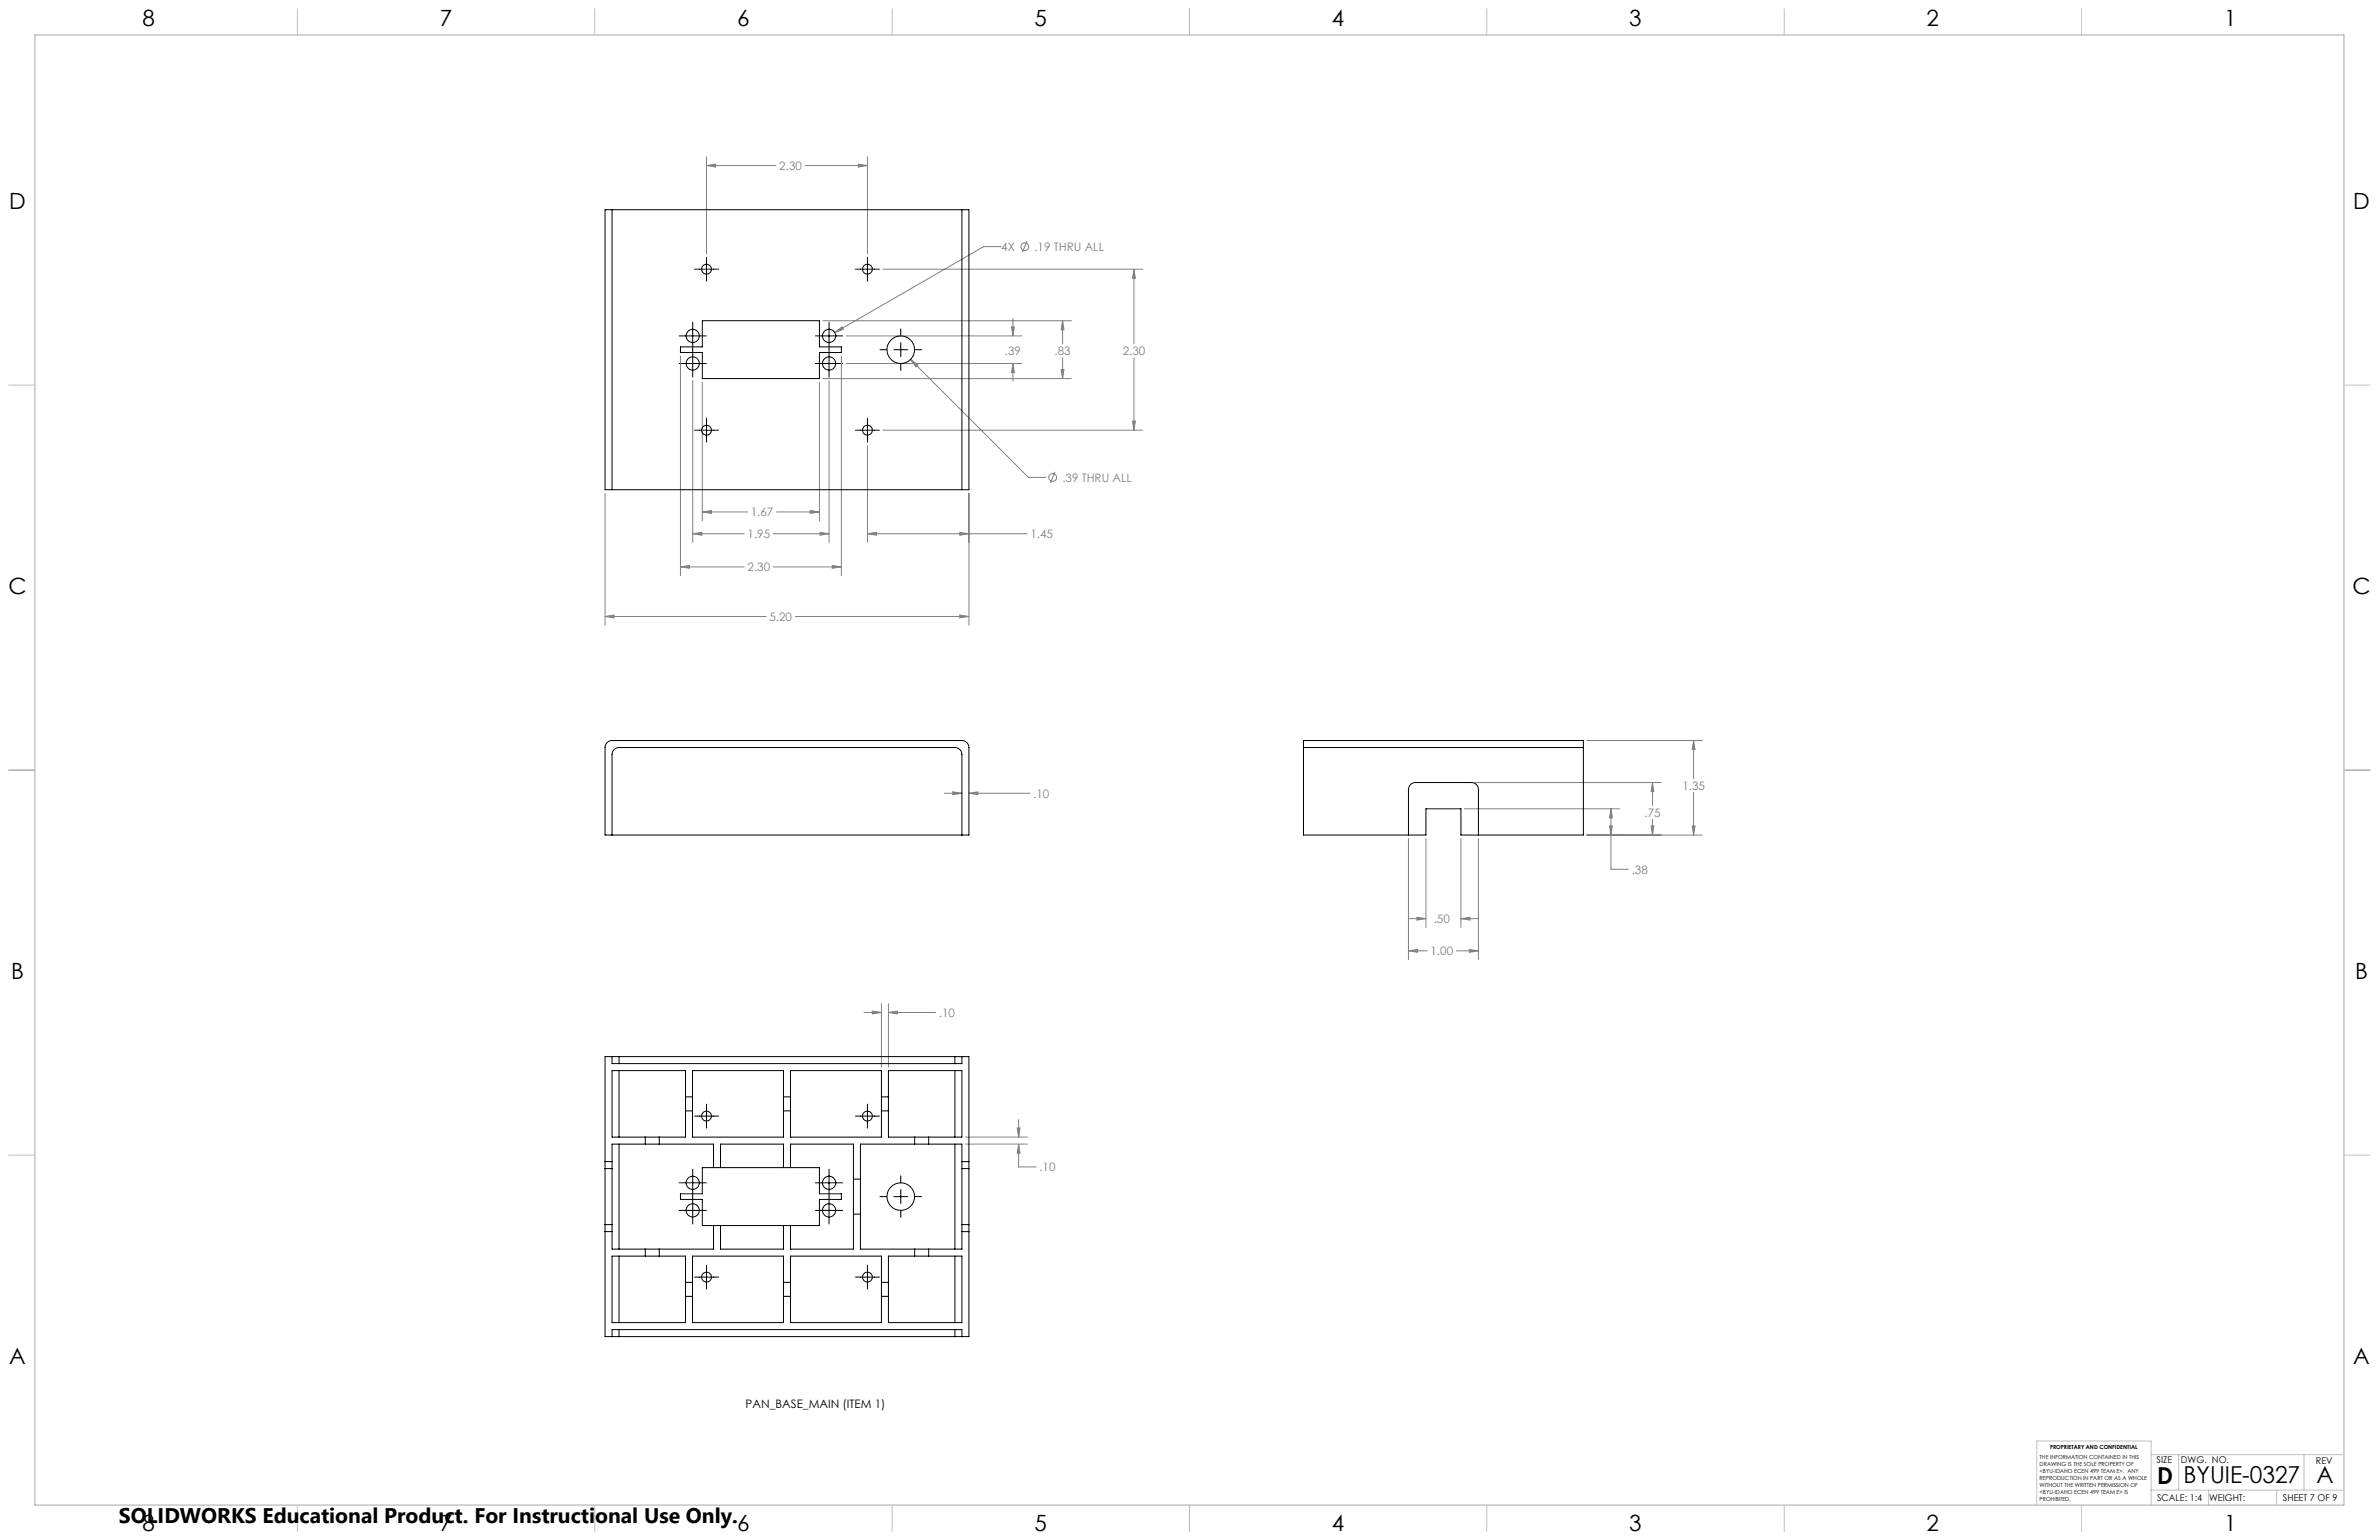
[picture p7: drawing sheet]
<svg xmlns="http://www.w3.org/2000/svg" width="864mm" height="559mm" viewBox="0 0 864 559" stroke-linecap="round" stroke-linejoin="round" font-family="sans-serif">
<defs><g id="words">
<g font-size="8.5">
<text x="783.1" y="538.4">D</text>
<text x="792.6" y="538.3">BYUIE-0327</text>
<text x="840.9" y="538.3">A</text>
</g>
<g font-size="8.1">
<text x="51.7" y="9.3">8</text>
<text x="159.7" y="9.3">7</text>
<text x="267.6" y="9.3">6</text>
<text x="375.5" y="9.3">5</text>
<text x="483.5" y="9.3">4</text>
<text x="591.4" y="9.3">3</text>
<text x="699.4" y="9.3">2</text>
<text x="807.3" y="9.3">1</text>
<text x="3.3" y="76">D</text>
<text x="854.2" y="76">D</text>
<text x="3" y="215.7">C</text>
<text x="853.9" y="215.7">C</text>
<text x="4" y="355.4">B</text>
<text x="854.9" y="355.4">B</text>
<text x="3.3" y="495.1">A</text>
<text x="854.2" y="495.1">A</text>
<text x="51.7" y="555.4">8</text>
<text x="159.7" y="555.4">7</text>
<text x="267.6" y="555.4">6</text>
<text x="375.5" y="555.4">5</text>
<text x="483.5" y="555.4">4</text>
<text x="591.4" y="555.4">3</text>
<text x="699.4" y="555.4">2</text>
<text x="807.3" y="555.4">1</text>
</g>
<text font-size="7.7" x="43.2" y="552.5">SOLIDWORKS Educational Product. For Instructional Use Only.</text>
<g font-size="4.2" fill="#808080">
<text x="282.9" y="61.7">2.30</text>
<text x="363.5" y="91">4X</text>
<text x="375.5" y="91">.19 THRU ALL</text>
<text x="364.8" y="128.9">.39</text>
<text x="382.8" y="128.9">.83</text>
<text x="407.5" y="128.9">2.30</text>
<text x="385.6" y="174.8">.39 THRU ALL</text>
<text x="272.5" y="187.3">1.67</text>
<text x="271.4" y="195.3">1.95</text>
<text x="374.1" y="195.3">1.45</text>
<text x="271.4" y="207.3">2.30</text>
<text x="279.3" y="225.3">5.20</text>
<text x="610.7" y="286.6">1.35</text>
<text x="375.1" y="289.4">.10</text>
<text x="597" y="296.4">.75</text>
<text x="592.3" y="317">.38</text>
<text x="520.5" y="334.9">.50</text>
<text x="519.3" y="346.6">1.00</text>
<text x="340.8" y="369">.10</text>
<text x="377.3" y="425">.10</text>
</g>
<text font-size="4.2" x="270.7" y="510.8">PAN_BASE_MAIN (ITEM 1)</text>
<g font-size="3.4">
<text x="782.9" y="531">SIZE</text>
<text x="791.7" y="531">DWG. NO.</text>
<text x="840.7" y="531.1">REV</text>
<text x="783" y="544.6">SCALE: 1:4</text>
<text x="801.9" y="544.7">WEIGHT:</text>
<text x="828.7" y="544.6">SHEET 7 OF 9</text>
</g>
<g font-size="2">
<text x="744.2" y="525.8">PROPRIETARY AND CONFIDENTIAL</text>
<text x="740.4" y="529.4">THE INFORMATION CONTAINED IN THIS</text>
<text x="740.4" y="531.9">DRAWING IS THE SOLE PROPERTY OF</text>
<text x="740.4" y="534.5">&lt;BYU-IDAHO ECEN 499 TEAM E&gt;. ANY</text>
<text x="740.4" y="537">REPRODUCTION IN PART OR AS A WHOLE</text>
<text x="740.4" y="539.5">WITHOUT THE WRITTEN PERMISSION OF</text>
<text x="740.4" y="542">&lt;BYU-IDAHO ECEN 499 TEAM E&gt; IS</text>
<text x="740.4" y="544.6">PROHIBITED.</text>
</g>
</g></defs>
<g fill="none" stroke="#808080" stroke-width=".36">
<path d="M256.5 56.9v35.2M311.6 59.6l3.3 .5-3.3 .5zM314.9 56.9v35.2M256.5 60.1l3.3-.5v1zM256.5 60.1h25.2M292.3 60.1h22.6M320.5 97.7h94.3M363.4 89.5h-6.3l-54.1 31.2M372.8 87.5l-1.6 4M411.6 97.7l.6 3.3h-1.1zM411.6 97.7v27.1M298.7 116.4h90.2"/>
<path d="M367.2 118.6h1l-.5 3.3zM367.7 115.5v6.4M385.7 116.4l.5 3.3h-1zM385.7 116.4v8.4M247 129.2v79.7M251.5 138.1v58.8M255 138.6v50.3M297.5 138.6v50.3M298.7 137.4h90.2M301 138.1v58.8M303 120.7l2.6-2.1 .5 .9zM305.4 129.2v79.7"/>
<path d="M307.2 121.9h63.7M307.2 131.9h63.7M330.5 130.4l2.7 2-.7 .7zM330.5 130.4l42.8 42.8h6.4M367.7 131.9l.5 3.3h-1zM367.7 131.9v6.4M385.2 134.1h1l-.5 3.3zM385.7 129.9v7.5M411.6 129.9v26.2M320.5 156.1h94.3M411.1 152.8h1.1l-.6 3.3zM219.6 179v47.9"/>
<path d="M314.9 161.7v35.2M351.7 179v47.9M382.9 171.2l-1.6 4.1M251.5 193.7l3.3-.5v1zM251.5 193.7h18.7M255 185.8l3.3-.6v1.1zM255 185.8h16.4M280.7 193.7h20.3M281.9 185.8h15.6M294.1 185.2l3.4 .6-3.4 .5zM297.7 193.2l3.3 .5-3.3 .5zM314.9 193.7l3.3-.5v1z"/>
<path d="M314.9 193.7h58M348.4 193.2l3.3 .5-3.3 .5zM247 205.7l3.3-.5v1zM247 205.7h23.2M280.7 205.7h24.7M302.1 205.2l3.3 .5-3.3 .5zM219.6 223.7l3.3-.5v1zM219.6 223.7h58.5M288.7 223.7h63M348.4 223.2l3.3 .5-3.3 .5zM576.1 268.7h41.9M614.8 268.7l.5 3.3h-1z"/>
<path d="M614.8 268.7v13.8M342.8 287.8h6.4M345.9 287.3l3.3 .5-3.3 .6zM351.7 287.8l3.3-.5v1.1zM351.7 287.8h22.2M531.6 293.5h56.4M535.4 284h67.6M584.3 299.7h1l-.5 3.3zM584.8 293.5l.5 3.3h-1zM584.8 293.5v21.9h6.3M599.4 299.7h1l-.5 3.3zM599.9 284l.5 3.2h-1z"/>
<path d="M599.9 284v8.3M599.9 297.3v5.7M614.3 299.7h1l-.5 3.3zM614.8 287.5v15.5M511.3 304.3v43.9M517.6 304.3v32.2M530.3 304.3v32.2M536.7 304.3v43.9M576.1 303h41.9M511.3 333.3h6.3M514.3 332.8l3.3 .5-3.3 .6zM530.3 333.3l3.3-.5v1.1z"/>
<path d="M530.3 333.3h6.4M511.3 345l3.3-.5v1zM511.3 345h6.8M528.7 345h8M533.4 344.5l3.3 .5-3.3 .5zM313.6 367.4h6.4M316.7 366.9l3.3 .5-3.3 .5zM320 364.2v23M322.5 367.4l3.3-.5v1zM322.5 364.2v23M322.5 367.4h17.1M350.4 412.6h22.6"/>
<path d="M350.4 415.1h22.6M369.3 409.3h1l-.5 3.3zM369.8 415.1l.5 3.3h-1zM369.8 415.1v8.3h6.3M369.8 406.3v6.3"/>
<circle cx="372" cy="89.5" r="1.41"/>
<circle cx="382.1" cy="173.2" r="1.42"/>
</g>
<g fill="none" stroke="#000" stroke-width=".36">
<path d="M252.1 97.7h8.7M256.5 93.3v8.7M310.6 97.7h8.6M314.9 93.3v8.7M251.5 116.9v9.9M301 116.9v9.9M327 119.3v2.5M246.5 131.9h9.9M246.5 121.9h9.9M251.5 127v9.8M296 131.9h9.9M296 121.9h9.9"/>
<path d="M301 127v9.8M319.4 126.9h2.5M324.4 126.9h5.1M327 124.4v5M327 132v2.4M332.1 126.9h2.4M252.1 156.1h8.7M256.5 151.8v8.6M310.6 156.1h8.6M314.9 151.8v8.6M252.1 405h8.7M256.5 400.6v8.7"/>
<path d="M310.6 405h8.6M314.9 400.6v8.7M246.5 429.2h9.9M246.5 439.2h9.9M251.5 424.3v9.8M251.5 434.3v9.8M296 429.2h9.9M296 439.2h9.9M301 424.3v9.8M301 434.3v9.8M319.4 434.2h2.5M324.4 434.2h5.1"/>
<path d="M327 426.6v2.5M327 431.7v5M327 439.3v2.4M332.1 434.2h2.4M256.5 459.1v8.6M314.9 459.1v8.6M252.1 463.4h8.7M310.6 463.4h8.6"/>
</g>
<g fill="none" stroke="#c0c0c0" stroke-width=".36">
<path d="M108 3.2v9.5M215.9 3.2v9.5M323.8 3.2v9.5M431.8 3.2v9.5M539.7 3.2v9.5M647.7 3.2v9.5M755.6 3.2v9.5M3.1 139.7h9.6M850.9 139.7h9.5M3.1 279.4h9.6M850.9 279.4h9.5M3.1 419.1h9.6"/>
<path d="M850.9 419.1h9.5M780.9 527.8h70M790.9 527.8v12.9M836.4 527.8v12.9M108 546.1v9.6M215.9 546.1v9.6M323.8 546.1v9.6M431.8 546.1v9.6M539.7 546.1v9.6M647.7 546.1v9.6M739.4 546.1v-23.2h41.5v23.2M755.6 546.1v9.6"/>
<path d="M780.9 540.7h70M801.7 540.7v5.4M826.4 540.7v5.4"/>
</g>
<path d="M12.7 12.7h838.2v533.4h-838.2z" fill="none" stroke="#c0c0c0" stroke-width=".5"/>
<path d="M345.9 287.3l3.3 .5-3.3 .6zM351.7 287.8l3.3-.5v1.1zM511.3 345l3.3-.5v1zM533.4 344.5l3.3 .5-3.3 .5zM514.3 332.8l3.3 .5-3.3 .6zM530.3 333.3l3.3-.5v1.1zM584.3 299.7h1l-.5 3.3zM584.8 293.5l.5 3.3h-1zM599.4 299.7h1l-.5 3.3zM599.9 284l.5 3.2h-1zM614.3 299.7h1l-.5 3.3zM614.8 268.7l.5 3.3h-1zM219.6 223.7l3.3-.5v1zM348.4 223.2l3.3 .5-3.3 .5zM411.6 97.7l.6 3.3h-1.1zM411.1 152.8h1.1l-.6 3.3zM256.5 60.1l3.3-.5v1zM311.6 59.6l3.3 .5-3.3 .5zM314.9 193.7l3.3-.5v1zM348.4 193.2l3.3 .5-3.3 .5zM367.2 118.6h1l-.5 3.3zM367.7 131.9l.5 3.3h-1zM385.7 116.4l.5 3.3h-1zM385.2 134.1h1l-.5 3.3zM251.5 193.7l3.3-.5v1zM297.7 193.2l3.3 .5-3.3 .5zM255 185.8l3.3-.6v1.1zM294.1 185.2l3.4 .6-3.4 .5zM247 205.7l3.3-.5v1zM302.1 205.2l3.3 .5-3.3 .5zM330.5 130.4l2 2.7 .7-.7zM303 120.7l3.1-1.2-.5-.9zM316.7 366.9l3.3 .5-3.3 .5zM322.5 367.4l3.3-.5v1zM369.3 409.3h1l-.5 3.3zM369.8 415.1l.5 3.3h-1z" fill="#808080"/>
<g fill="none" stroke="#000" stroke-width=".36">
<path d="M222.2 76.1h-2.6v101.6h2.6M222.2 76.1v101.6M222.2 76.1h127M349.2 76.1h2.5v101.6h-2.5M349.2 76.1v101.6M255 116.4h42.5v9.5h7.9v2h-7.9v9.5h-42.5v-9.5h-8v-2h8zM222.2 177.7h127M220.4 269.5l.8-.6 1-.2h127a2.53 2.53 0 0 1 2.5 2.6v31.7h-132.1v-31.7l.2-1zM473.2 271.3v-2.6h101.6v2.6M473.2 271.3h101.6M473.2 271.3v31.7h44.4v-9.5h12.7v9.5h44.5v-31.7M222.2 303v-29.2a2.53 2.53 0 0 1 2.5-2.5h121.9a2.53 2.53 0 0 1 2.6 2.5v29.2"/>
<path d="M511.3 303v-16.5a2.53 2.53 0 0 1 2.5-2.5h20.3a2.53 2.53 0 0 1 2.6 2.5v16.5M222.2 383.4h2.5M222.2 383.4v2.5h127v-2.5M222.2 383.4h-2.6v38.1M222.2 388.5h26.6v24.1h-26.6zM224.7 383.4h121.9M224.7 383.4v2.5M224.7 388.5v24.1M248.8 398h2.6M251.4 388.5h33v24.1h-33zM284.4 398h2.5M286.9 388.5h33.1v24.1h-33.1z"/>
<path d="M320 398h2.5M322.5 388.5h26.7v24.1h-26.7zM346.6 383.4h2.6M346.6 383.4v2.5M346.6 388.5v24.1M349.2 383.4h2.5v38.1M224.7 415.1v38.1M234.2 412.6v2.5M239.3 412.6v2.5M248.8 403.1h2.6M284.4 403.1h2.5M320 403.1h2.5"/>
<path d="M332 412.6v2.5M337.1 412.6v2.5M346.6 415.1v38.1M219.6 421.5v2.5M219.6 424v20.4M219.6 421.5h2.6M219.6 424h2.6M222.2 421.5v2.5M222.2 421.5v-6.4h36.8v8.6M222.2 424v20.4M255 423.7h42.5v9.5h7.9v2h-7.9v9.5h-42.5v-9.5h-8v-2h8zM261.5 423.7v-8.6h22.9v8.6"/>
<path d="M286.9 423.7v-8.6h22.9v38.1h-22.9v-8.5M309.8 427.8h2.5M349.2 421.5v2.5M349.2 421.5v-6.4h-36.9v38.1h36.9v-6.3M349.2 424v20.4M349.2 421.5h2.5M349.2 424h2.5M351.7 421.5v2.5M351.7 424v20.4M219.6 444.4v2.5M219.6 446.9v38.1h2.6M219.6 446.9h2.6"/>
<path d="M219.6 444.4h2.6M222.2 444.4v2.5M222.2 455.8h26.6v24.1h-26.6zM224.7 455.8v24.1M234.2 453.2v2.6M239.3 453.2v2.6M251.4 455.8h33v24.1h-33zM259 444.7v8.5h-36.8v-6.3M261.5 444.7v8.5h22.9v-8.5M286.9 455.8h33.1v24.1h-33.1zM309.8 440.5h2.5M322.5 455.8h26.7v24.1h-26.7z"/>
<path d="M332 453.2v2.6M337.1 453.2v2.6M346.6 455.8v24.1M349.2 444.4v2.5M349.2 446.9h2.5M349.2 444.4h2.5M351.7 444.4v2.5M351.7 446.9v38.1h-2.5M248.8 470.4h2.6M248.8 465.3h2.6M284.4 470.4h2.5M284.4 465.3h2.5"/>
<path d="M320 470.4h2.5M320 465.3h2.5M222.2 485h2.5M222.2 485v-2.5h127v2.5M224.7 485h121.9M224.7 482.5v2.5M346.6 485h2.6M346.6 482.5v2.5"/>
<circle cx="256.5" cy="97.7" r="1.8"/>
<circle cx="314.9" cy="97.7" r="1.8"/>
<circle cx="251.5" cy="131.9" r="2.4"/>
<circle cx="251.5" cy="121.9" r="2.39"/>
<circle cx="300.9" cy="131.9" r="2.4"/>
<circle cx="301" cy="121.9" r="2.39"/>
<circle cx="327" cy="126.9" r="5"/>
<circle cx="256.5" cy="156.1" r="1.8"/>
<circle cx="314.9" cy="156.1" r="1.8"/>
<circle cx="256.5" cy="405" r="1.79"/>
<circle cx="314.9" cy="405" r="1.79"/>
<circle cx="251.5" cy="429.2" r="2.4"/>
<circle cx="251.5" cy="439.2" r="2.39"/>
<circle cx="300.9" cy="429.2" r="2.4"/>
<circle cx="301" cy="439.2" r="2.39"/>
<circle cx="327" cy="434.2" r="5"/>
<circle cx="256.5" cy="463.4" r="1.79"/>
<circle cx="314.9" cy="463.4" r="1.79"/>
</g>
<use href="#words"/>
</svg>
